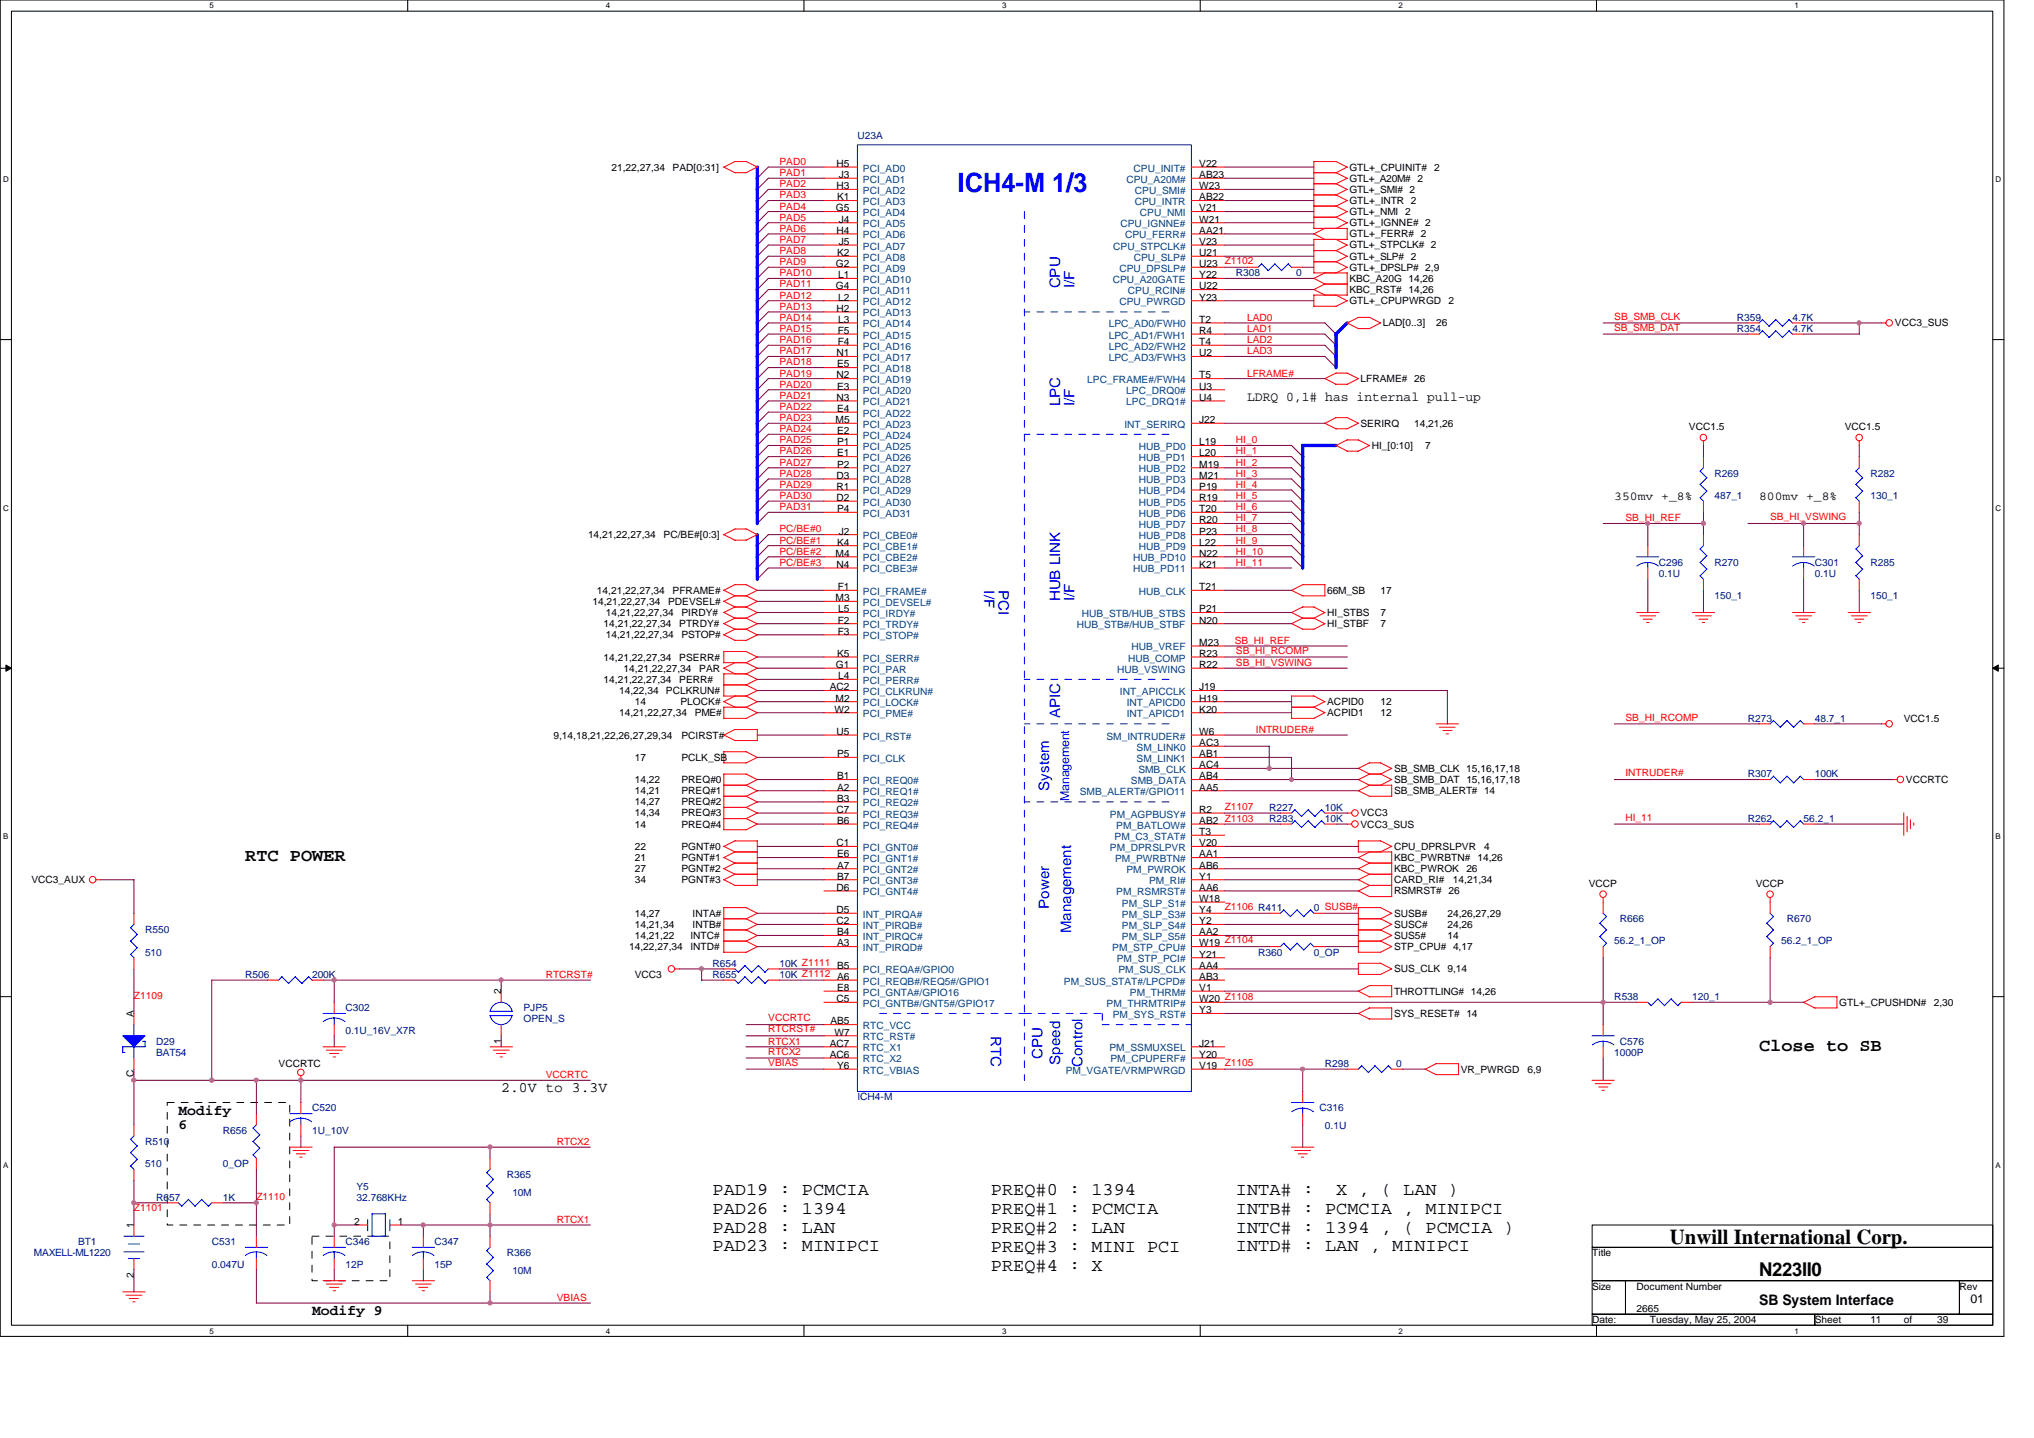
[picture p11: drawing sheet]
<svg xmlns="http://www.w3.org/2000/svg" width="297mm" height="210mm" viewBox="0 0 297 210" stroke-linecap="round" stroke-linejoin="round" font-family="sans-serif">
<defs><g id="words">
<text font-size="3.9" fill="#00f" x="139.8" y="28">ICH4-M 1/3</text>
<text font-size="3.1" x="243.9" y="181.6">Unwill International Corp.</text>
<text font-size="2.8" x="256.9" y="186.3">N223II0</text>
<g font-size="2.6">
<text x="35.8" y="125.7">RTC POWER</text>
<text x="256.9" y="153.4">Close to SB</text>
<text x="104.1" y="174.4">PAD19 : PCMCIA</text>
<text x="104.1" y="177.2">PAD26 : 1394</text>
<text x="104.1" y="179.9">PAD28 : LAN</text>
<text x="144.7" y="174.4">PREQ#0 : 1394</text>
<text x="144.7" y="177.2">PREQ#1 : PCMCIA</text>
<text x="180.5" y="174.4">INTA# :</text>
<text x="180.5" y="177.2">INTB# : PCMCIA , MINIPCI</text>
<text x="180.5" y="179.9">INTC# : 1394 , ( PCMCIA )</text>
<text x="195.2" y="174.4">X , ( LAN )</text>
<text x="104.1" y="182.7">PAD23 : MINIPCI</text>
<text x="144.7" y="180">PREQ#2 : LAN</text>
<text x="144.7" y="182.8">PREQ#3 : MINI PCI</text>
<text x="144.7" y="185.6">PREQ#4 : X</text>
<text x="180.5" y="182.7">INTD# : LAN , MINIPCI</text>
</g>
<g font-size="2.1" fill="#00f">
<text x="154.8" y="42.1" transform="rotate(-90 154.8 42.1)">CPU</text>
<text x="156.9" y="42.1" transform="rotate(-90 156.9 42.1)">I/F</text>
<text x="154.8" y="59.3" transform="rotate(-90 154.8 59.3)">LPC</text>
<text x="156.9" y="59.3" transform="rotate(-90 156.9 59.3)">I/F</text>
<text x="143.7" y="86.2" transform="rotate(90 143.7 86.2)">I/F</text>
<text x="145.8" y="86.2" transform="rotate(90 145.8 86.2)">PCI</text>
<text x="154.8" y="87.8" transform="rotate(-90 154.8 87.8)">HUB LINK</text>
<text x="156.9" y="87.8" transform="rotate(-90 156.9 87.8)">I/F</text>
<text x="154.8" y="104.9" transform="rotate(-90 154.8 104.9)">APIC</text>
<text x="153.2" y="115.4" transform="rotate(-90 153.2 115.4)">System</text>
<text x="153.2" y="132.7" transform="rotate(-90 153.2 132.7)">Power</text>
<text x="156.4" y="136.2" transform="rotate(-90 156.4 136.2)">Management</text>
<text x="144.7" y="151.2" transform="rotate(90 144.7 151.2)">RTC</text>
<text x="152.2" y="154.6" transform="rotate(-90 152.2 154.6)">CPU</text>
<text x="154.8" y="155.4" transform="rotate(-90 154.8 155.4)">Speed</text>
<text x="158.1" y="155.7" transform="rotate(-90 158.1 155.7)">Control</text>
</g>
<g font-size="2.1">
<text x="73.2" y="159.4">2.0V to 3.3V</text>
<text x="26.1" y="162.7">Modify</text>
<text x="26.1" y="164.8">6</text>
<text x="45.6" y="192">Modify 9</text>
<text x="256.9" y="190.5">SB System Interface</text>
</g>
<text font-size="1.9" x="182.1" y="58.5">LDRQ 0,1# has internal pull-up</text>
<g font-size="1.8">
<text x="235.8" y="72.9">350mv +_8%</text>
<text x="256.9" y="72.9">800mv +_8%</text>
<text x="287.8" y="190.2">01</text>
</g>
<text font-size="1.8" fill="#00f" x="156.1" y="116.9" transform="rotate(-90 156.1 116.9)">Management</text>
<g font-size="1.5" fill="#000080">
<text x="125.2" y="20.3">U23A</text>
<text x="180.5" y="40.3">R308</text>
<text x="189.3" y="40.3">0</text>
<text x="253.6" y="46.8">R359</text>
<text x="261.8" y="46.8">4.7K</text>
<text x="253.6" y="48.5">R354</text>
<text x="261.8" y="48.5">4.7K</text>
<text x="250.4" y="69.6">R269</text>
<text x="273.2" y="69.6">R282</text>
<text x="250.4" y="72.8">487_1</text>
<text x="273.2" y="72.8">130_1</text>
<text x="242.2" y="82.6">C296</text>
<text x="250.4" y="82.6">R270</text>
<text x="265" y="82.6">C301</text>
<text x="273.2" y="82.6">R285</text>
<text x="242.2" y="84.2">0.1U</text>
<text x="250.4" y="87.5">150_1</text>
<text x="265" y="84.2">0.1U</text>
<text x="273.2" y="87.5">150_1</text>
<text x="255.3" y="105.3">R273</text>
<text x="265" y="105.3">48.7_1</text>
<text x="255.3" y="113.5">R307</text>
<text x="265" y="113.5">100K</text>
<text x="185.4" y="118.4">R227</text>
<text x="185.4" y="120">R283</text>
<text x="193.5" y="118.4">10K</text>
<text x="193.5" y="120">10K</text>
<text x="255.3" y="120">R262</text>
<text x="263.4" y="120">56.2_1</text>
<text x="21.2" y="136.2">R550</text>
<text x="191.9" y="133">0 SUSB#</text>
<text x="235.8" y="137.9">56.2_1_OP</text>
<text x="236.6" y="134.6">R666</text>
<text x="260.1" y="137.9">56.2_1_OP</text>
<text x="261" y="134.6">R670</text>
<text x="21.2" y="139.5">510</text>
<text x="35.8" y="142.7">R506</text>
<text x="45.6" y="142.7">200K</text>
<text x="104.1" y="142.7">R655</text>
<text x="104.1" y="141.1">R654</text>
<text x="113.8" y="142.7">10K Z1112 A6</text>
<text x="113.8" y="141.1">10K Z1111 B5</text>
<text x="183.7" y="139.5">R360</text>
<text x="191.9" y="139.5">0_OP</text>
<text x="50.4" y="147.6">C302</text>
<text x="76.5" y="147.6">PJP5</text>
<text x="76.5" y="149.2">OPEN_S</text>
<text x="235.8" y="146">R538</text>
<text x="247.1" y="146">120_1</text>
<text x="22.8" y="154.1">BAT54</text>
<text x="22.8" y="152.5">D29</text>
<text x="50.4" y="150.9">0.1U_16V_X7R</text>
<text x="193.5" y="155.7">R298</text>
<text x="203.9" y="155.7">0</text>
<text x="235.8" y="154.1">1000P</text>
<text x="236.6" y="152.5">C576</text>
<text x="125.2" y="160.6">ICH4-M</text>
<text x="21.2" y="167.1">R510</text>
<text x="32.6" y="165.5">R656</text>
<text x="45.6" y="162.2">C520</text>
<text x="45.6" y="165.5">1U_10V</text>
<text x="192.7" y="162.2">C316</text>
<text x="193.5" y="164.8">0.1U</text>
<text x="21.2" y="170.4">510</text>
<text x="32.6" y="170.4">0_OP</text>
<text x="52.1" y="173.6">Y5</text>
<text x="74" y="172">R365</text>
<text x="22.8" y="175.3">R657</text>
<text x="32.6" y="175.3">1K</text>
<text x="52.1" y="175.3">32.768KHz</text>
<text x="74.8" y="174.6">10M</text>
<text x="4.9" y="183.4">MAXELL-ML1220</text>
<text x="11.4" y="181.8">BT1</text>
<text x="30.9" y="181.8">C531</text>
<text x="30.9" y="185">0.047U</text>
<text x="50.4" y="181.8">C346</text>
<text x="50.4" y="185">12P</text>
<text x="63.4" y="181.8">C347</text>
<text x="63.4" y="185">15P</text>
<text x="74" y="183.4">R366</text>
<text x="74.8" y="186">10M</text>
</g>
<g font-size="1.5">
<text x="89.3" y="24.9">21,22,27,34</text>
<text x="98.2" y="24.9">PAD[0:31]</text>
<text x="122.2" y="24.4">H5</text>
<text x="122.2" y="27.6">H3</text>
<text x="122.3" y="29.3">K1</text>
<text x="122.5" y="26">J3</text>
<text x="175.1" y="26">AB23</text>
<text x="175.1" y="24.4">V22</text>
<text x="175.1" y="29.3">AB22</text>
<text x="175.1" y="27.6">W23</text>
<text x="197.1" y="26.5">GTL+_A20M# 2</text>
<text x="197.1" y="28.1">GTL+_SMI# 2</text>
<text x="197.1" y="24.9">GTL+_CPUINIT# 2</text>
<text x="197.1" y="29.8">GTL+_INTR 2</text>
<text x="122.1" y="30.9">G5</text>
<text x="122.2" y="34.1">H4</text>
<text x="122.5" y="32.5">J4</text>
<text x="122.5" y="35.8">J5</text>
<text x="175.1" y="34.1">AA21</text>
<text x="175.1" y="32.5">W21</text>
<text x="175.1" y="30.9">V21</text>
<text x="175.1" y="35.8">V23</text>
<text x="197.1" y="34.6">GTL+_FERR# 2</text>
<text x="197.1" y="33">GTL+_IGNNE# 2</text>
<text x="197.1" y="31.4">GTL+_NMI 2</text>
<text x="122.1" y="39">G2</text>
<text x="122.3" y="37.4">K2</text>
<text x="122.4" y="40.6">L1</text>
<text x="175.1" y="40.6">Y22</text>
<text x="175.1" y="37.4">U21</text>
<text x="175.1" y="39">U23</text>
<text x="197.1" y="41.1">KBC_A20G 14,26</text>
<text x="197.1" y="36.3">GTL+_STPCLK# 2</text>
<text x="197.1" y="37.9">GTL+_SLP# 2</text>
<text x="197.1" y="39.5">GTL+_DPSLP# 2,9</text>
<text x="122.1" y="42.2">G4</text>
<text x="122.2" y="45.5">H2</text>
<text x="122.4" y="43.9">L2</text>
<text x="122.4" y="47.1">L3</text>
<text x="175.1" y="43.9">Y23</text>
<text x="175.1" y="42.2">U22</text>
<text x="175.1" y="47.1">T2</text>
<text x="197.1" y="44.4">GTL+_CPUPWRGD</text>
<text x="197.1" y="42.8">KBC_RST# 14,26</text>
<text x="201.9" y="47.6">LAD[0..3]</text>
<text x="209.7" y="47.6">26</text>
<text x="211.5" y="44.4">2</text>
<text x="276.7" y="47.6">VCC3_SUS</text>
<text x="122.2" y="52">N1</text>
<text x="122.3" y="53.6">E5</text>
<text x="122.3" y="48.7">F5</text>
<text x="122.3" y="50.4">F4</text>
<text x="175.1" y="48.7">R4</text>
<text x="175.1" y="50.4">T4</text>
<text x="175.1" y="52">U2</text>
<text x="122.2" y="55.2">N2</text>
<text x="122.2" y="58.5">N3</text>
<text x="122.3" y="56.9">E3</text>
<text x="175.1" y="55.2">T5</text>
<text x="175.1" y="56.9">U3</text>
<text x="175.1" y="58.5">U4</text>
<text x="198.7" y="55.8">LFRAME# 26</text>
<text x="122" y="61.8">M5</text>
<text x="122.3" y="60.1">E4</text>
<text x="122.3" y="63.4">E2</text>
<text x="122.3" y="65">P1</text>
<text x="175.1" y="61.8">J22</text>
<text x="175.1" y="65">L19</text>
<text x="198.7" y="62.3">SERIRQ</text>
<text x="200.3" y="65.5">HI_[0:10]</text>
<text x="206.5" y="62.3">14,21,26</text>
<text x="208.1" y="65.5">7</text>
<text x="246.7" y="62.8">VCC1.5</text>
<text x="269.4" y="62.8">VCC1.5</text>
<text x="122.2" y="69.9">D3</text>
<text x="122.2" y="71.5">R1</text>
<text x="122.3" y="66.6">E1</text>
<text x="122.3" y="68.3">P2</text>
<text x="175.1" y="66.6">L20</text>
<text x="175.1" y="68.3">M19</text>
<text x="175.1" y="69.9">M21</text>
<text x="175.1" y="71.5">P19</text>
<text x="122.2" y="73.1">D2</text>
<text x="122.3" y="74.8">P4</text>
<text x="175.1" y="73.1">R19</text>
<text x="175.1" y="74.8">T20</text>
<text x="175.1" y="76.4">R20</text>
<text x="85.9" y="78.5">14,21,22,27,34</text>
<text x="96.9" y="78.5">PC/BE#[0:3]</text>
<text x="122" y="81.3">M4</text>
<text x="122.2" y="82.9">N4</text>
<text x="122.3" y="79.6">K4</text>
<text x="122.5" y="78">J2</text>
<text x="175.1" y="78">P23</text>
<text x="175.1" y="79.6">L22</text>
<text x="175.1" y="81.3">N22</text>
<text x="175.1" y="82.9">K21</text>
<text x="86.5" y="88.3">14,21,22,27,34</text>
<text x="87.2" y="86.7">14,21,22,27,34</text>
<text x="88.5" y="89.9">14,21,22,27,34</text>
<text x="97.6" y="88.3">PDEVSEL#</text>
<text x="98.2" y="86.7">PFRAME#</text>
<text x="99.5" y="89.9">PIRDY#</text>
<text x="122" y="87.8">M3</text>
<text x="122.3" y="86.1">F1</text>
<text x="122.4" y="89.4">L5</text>
<text x="175.1" y="89.4">P21</text>
<text x="175.1" y="86.1">T21</text>
<text x="193.8" y="89.9">HI_STBS</text>
<text x="193.8" y="86.7">66M_SB</text>
<text x="201.6" y="86.7">17</text>
<text x="201.6" y="89.9">7</text>
<text x="88.2" y="91.5">14,21,22,27,34</text>
<text x="88.5" y="93.2">14,21,22,27,34</text>
<text x="99.2" y="91.5">PTRDY#</text>
<text x="99.5" y="93.2">PSTOP#</text>
<text x="122.3" y="95.9">K5</text>
<text x="122.3" y="92.6">F3</text>
<text x="122.3" y="91">F2</text>
<text x="175.1" y="91">N20</text>
<text x="175.1" y="94.3">M23</text>
<text x="175.1" y="95.9">R23</text>
<text x="193.8" y="91.5">HI_STBF</text>
<text x="201.6" y="91.5">7</text>
<text x="88.2" y="99.7">14,21,22,27,34</text>
<text x="88.2" y="96.4">14,21,22,27,34</text>
<text x="90.4" y="101.3">14,22,34</text>
<text x="91.1" y="98">14,21,22,27,34</text>
<text x="97.3" y="101.3">PCLKRUN#</text>
<text x="99.2" y="99.7">PERR#</text>
<text x="99.2" y="96.4">PSERR#</text>
<text x="102.1" y="98">PAR</text>
<text x="121.2" y="100.8">AC2</text>
<text x="122.1" y="97.5">G1</text>
<text x="122.4" y="99.1">L4</text>
<text x="175.1" y="97.5">R22</text>
<text x="175.1" y="100.8">J19</text>
<text x="80.8" y="107.8">9,14,18,21,22,26,27,29,34</text>
<text x="90.4" y="104.5">14,21,22,27,34</text>
<text x="92.7" y="102.9">14</text>
<text x="99.4" y="102.9">PLOCK#</text>
<text x="99.5" y="107.8">PCIRST#</text>
<text x="101.5" y="104.5">PME#</text>
<text x="121.9" y="104">W2</text>
<text x="122" y="102.4">M2</text>
<text x="122.2" y="107.3">U5</text>
<text x="175.1" y="107.3">W6</text>
<text x="175.1" y="102.4">H19</text>
<text x="175.1" y="104">K20</text>
<text x="193.8" y="102.9">ACPID0</text>
<text x="193.8" y="104.5">ACPID1</text>
<text x="201.6" y="102.9">12</text>
<text x="201.6" y="104.5">12</text>
<text x="278" y="105.3">VCC1.5</text>
<text x="92.7" y="111">17</text>
<text x="99.5" y="111">PCLK_SB</text>
<text x="122.3" y="113.8">B1</text>
<text x="122.3" y="110.5">P5</text>
<text x="175.1" y="108.9">AC3</text>
<text x="175.1" y="110.5">AB1</text>
<text x="175.1" y="112.1">AC4</text>
<text x="175.1" y="113.8">AB4</text>
<text x="203.6" y="112.7">SB_SMB_CLK 15,16,17,18</text>
<text x="92.7" y="115.9">14,21</text>
<text x="92.7" y="117.5">14,27</text>
<text x="92.7" y="119.2">14,34</text>
<text x="92.7" y="114.3">14,22</text>
<text x="99.5" y="115.9">PREQ#1</text>
<text x="99.5" y="117.5">PREQ#2</text>
<text x="99.5" y="119.2">PREQ#3</text>
<text x="99.5" y="114.3">PREQ#0</text>
<text x="122.2" y="118.7">C7</text>
<text x="122.3" y="115.4">A2</text>
<text x="122.3" y="117">B3</text>
<text x="175.1" y="115.4">AA5</text>
<text x="175.1" y="118.7">R2</text>
<text x="198.7" y="119.2">VCC3</text>
<text x="203.6" y="114.3">SB_SMB_DAT 15,16,17,18</text>
<text x="203.6" y="115.9">SB_SMB_ALERT# 14</text>
<text x="278.3" y="114.3">VCCRTC</text>
<text x="92.7" y="120.8">14</text>
<text x="92.7" y="124.1">22</text>
<text x="92.7" y="125.7">21</text>
<text x="99.5" y="120.8">PREQ#4</text>
<text x="99.5" y="124.1">PGNT#0</text>
<text x="99.5" y="125.7">PGNT#1</text>
<text x="122.2" y="123.5">C1</text>
<text x="122.3" y="125.2">E6</text>
<text x="122.3" y="120.3">B6</text>
<text x="175.1" y="120.3">AB2 Z1103</text>
<text x="175.1" y="121.9">T3</text>
<text x="175.1" y="123.5">V20</text>
<text x="175.1" y="125.2">AA1</text>
<text x="198.7" y="120.8">VCC3_SUS</text>
<text x="203.6" y="125.7">KBC_PWRBTN#</text>
<text x="203.6" y="124.1">CPU_DPRSLPVR</text>
<text x="215.8" y="125.7">14,26</text>
<text x="216.7" y="124.1">4</text>
<text x="4.6" y="128.9">VCC3_AUX</text>
<text x="92.7" y="128.9">34</text>
<text x="92.7" y="127.3">27</text>
<text x="99.5" y="128.9">PGNT#3</text>
<text x="99.5" y="127.3">PGNT#2</text>
<text x="122.2" y="130">D6</text>
<text x="122.3" y="126.8">A7</text>
<text x="122.3" y="128.4">B7</text>
<text x="175.1" y="126.8">AB6</text>
<text x="175.1" y="128.4">Y1</text>
<text x="175.1" y="130">AA6</text>
<text x="175.1" y="131.7">W18</text>
<text x="203.6" y="127.3">KBC_PWROK</text>
<text x="203.6" y="130.6">RSMRST# 26</text>
<text x="203.6" y="128.9">CARD_RI#</text>
<text x="212.2" y="128.9">14,21,34</text>
<text x="214.1" y="127.3">26</text>
<text x="232" y="129.4">VCCP</text>
<text x="256.4" y="129.4">VCCP</text>
<text x="92.7" y="133.8">14,27</text>
<text x="92.7" y="135.4">14,21,34</text>
<text x="92.7" y="137.1">14,21,22</text>
<text x="100.8" y="137.1">INTC#</text>
<text x="101.2" y="133.8">INTA#</text>
<text x="101.2" y="135.4">INTB#</text>
<text x="122.2" y="133.3">D5</text>
<text x="122.2" y="134.9">C2</text>
<text x="122.3" y="136.5">B4</text>
<text x="175.1" y="133.3">Y4</text>
<text x="175.1" y="134.9">Y2</text>
<text x="175.1" y="136.5">AA2</text>
<text x="203.6" y="137.1">SUS5#</text>
<text x="203.6" y="135.4">SUSC#</text>
<text x="203.6" y="133.8">SUSB#</text>
<text x="211.4" y="137.1">14</text>
<text x="211.4" y="135.4">24,26</text>
<text x="211.4" y="133.8">24,26,27,29</text>
<text x="91.9" y="138.7">14,22,27,34</text>
<text x="92.7" y="142.7">VCC3</text>
<text x="100.8" y="138.7">INTD#</text>
<text x="122.3" y="138.2">A3</text>
<text x="175.1" y="138.2">W19</text>
<text x="175.1" y="139.8">Y21</text>
<text x="175.1" y="141.4">AA4</text>
<text x="175.1" y="143">AB3</text>
<text x="203.6" y="141.9">SUS_CLK 9,14</text>
<text x="203.6" y="138.7">STP_CPU# 4,17</text>
<text x="19.5" y="148.4" transform="rotate(-90 19.5 148.4)">A</text>
<text x="73.2" y="145.2" transform="rotate(-90 73.2 145.2)">2</text>
<text x="121.3" y="149.5">AB5</text>
<text x="122.2" y="146.3">C5</text>
<text x="122.3" y="144.7">E8</text>
<text x="175.1" y="144.7">V1</text>
<text x="175.1" y="146.3">W20 Z1108</text>
<text x="175.1" y="147.9">Y3</text>
<text x="203.6" y="148.4">SYS_RESET# 14</text>
<text x="203.6" y="145.2">THROTTLING# 14,26</text>
<text x="268.6" y="146.8">GTL+_CPUSHDN#</text>
<text x="282.4" y="146.8">2,30</text>
<text x="40.7" y="155.7">VCCRTC</text>
<text x="73.2" y="152.4" transform="rotate(-90 73.2 152.4)">1</text>
<text x="121.2" y="152.8">AC7</text>
<text x="121.2" y="154.4">AC6</text>
<text x="121.9" y="151.2">W7</text>
<text x="175.1" y="152.8">J21</text>
<text x="175.1" y="154.4">Y20</text>
<text x="19.5" y="157.3" transform="rotate(-90 19.5 157.3)">C</text>
<text x="122.3" y="156">Y6</text>
<text x="175.1" y="156">V19</text>
<text x="213.3" y="156.6">VR_PWRGD</text>
<text x="223.1" y="156.6">6,9</text>
<text x="19.5" y="179.3" transform="rotate(-90 19.5 179.3)">1</text>
<text x="51.7" y="178.8">2</text>
<text x="58.1" y="178.8">1</text>
<text x="232.5" y="183.4">Title</text>
<text x="19.5" y="186.5" transform="rotate(-90 19.5 186.5)">2</text>
<text x="232.5" y="188.3">Size</text>
<text x="239" y="188.3">Document Number</text>
<text x="239" y="191.5">2665</text>
<text x="286.1" y="188.3">Rev</text>
<text x="232.5" y="193.1">Date:</text>
<text x="241" y="193.1">Tuesday, May 25, 2004</text>
<text x="265" y="193.1">Sheet</text>
<text x="273.2" y="193.1">11</text>
<text x="278" y="193.1">of</text>
<text x="282.9" y="193.1">39</text>
</g>
<g font-size="1.5" fill="#f00">
<text x="113.8" y="24.1">PAD0</text>
<text x="113.8" y="29">PAD3</text>
<text x="113.8" y="25.7">PAD1</text>
<text x="113.8" y="27.3">PAD2</text>
<text x="113.8" y="35.5">PAD7</text>
<text x="113.8" y="30.6">PAD4</text>
<text x="113.8" y="32.2">PAD5</text>
<text x="113.8" y="33.8">PAD6</text>
<text x="113.8" y="40.3">PAD10</text>
<text x="113.8" y="38.7">PAD9</text>
<text x="113.8" y="37.1">PAD8</text>
<text x="113.8" y="42">PAD11</text>
<text x="178.9" y="38.5">Z1102</text>
<text x="113.8" y="46.8">PAD14</text>
<text x="113.8" y="43.6">PAD12</text>
<text x="113.8" y="45.2">PAD13</text>
<text x="182.1" y="46.8">LAD0</text>
<text x="235.8" y="46.7">SB_SMB_CLK</text>
<text x="113.8" y="51.7">PAD17</text>
<text x="113.8" y="50.1">PAD16</text>
<text x="113.8" y="48.5">PAD15</text>
<text x="113.8" y="53.3">PAD18</text>
<text x="182.1" y="48.5">LAD1</text>
<text x="182.1" y="50.1">LAD2</text>
<text x="182.1" y="51.7">LAD3</text>
<text x="235.8" y="48.3">SB_SMB_DAT</text>
<text x="113.8" y="56.6">PAD20</text>
<text x="113.8" y="59.8">PAD22</text>
<text x="113.8" y="55">PAD19</text>
<text x="113.8" y="58.2">PAD21</text>
<text x="182.1" y="55">LFRAME#</text>
<text x="113.8" y="64.7">PAD25</text>
<text x="113.8" y="61.5">PAD23</text>
<text x="113.8" y="63.1">PAD24</text>
<text x="180.5" y="64.7">HI_0</text>
<text x="113.8" y="71.2">PAD29</text>
<text x="113.8" y="69.6">PAD28</text>
<text x="113.8" y="66.3">PAD26</text>
<text x="113.8" y="68">PAD27</text>
<text x="180.5" y="68">HI_2</text>
<text x="180.5" y="71.2">HI_4</text>
<text x="180.5" y="69.6">HI_3</text>
<text x="180.5" y="66.3">HI_1</text>
<text x="113.8" y="72.8">PAD30</text>
<text x="113.8" y="74.5">PAD31</text>
<text x="113.8" y="77.7">PC/BE#0</text>
<text x="180.5" y="77.7">HI_8</text>
<text x="180.5" y="76.1">HI_7</text>
<text x="180.5" y="74.5">HI_6</text>
<text x="180.5" y="72.8">HI_5</text>
<text x="237.4" y="76.1">SB_HI_REF</text>
<text x="258.5" y="75.9">SB_HI_VSWING</text>
<text x="113.8" y="82.6">PC/BE#3</text>
<text x="113.8" y="79.4">PC/BE#1</text>
<text x="113.8" y="81">PC/BE#2</text>
<text x="180.5" y="81">HI_10</text>
<text x="180.5" y="79.4">HI_9</text>
<text x="180.5" y="82.6">HI_11</text>
<text x="180.3" y="94">SB_HI_REF</text>
<text x="180.5" y="95.4">SB_HI_RCOMP</text>
<text x="180.5" y="97.2">SB_HI_VSWING</text>
<text x="183.4" y="107">INTRUDER#</text>
<text x="237.4" y="105.2">SB_HI_RCOMP</text>
<text x="237.4" y="113.3">INTRUDER#</text>
<text x="178.9" y="118.2">Z1107</text>
<text x="237.4" y="119.8">HI_11</text>
<text x="178.9" y="132.8">Z1106 R411</text>
<text x="178.9" y="137.7">Z1104</text>
<text x="79.7" y="142.7">RTCRST#</text>
<text x="19.6" y="145.8">Z1109</text>
<text x="112.2" y="149.1">VCCRTC</text>
<text x="112.2" y="150.7">RTCRST#</text>
<text x="112.2" y="155.6">VBIAS</text>
<text x="112.2" y="152.5">RTCX1</text>
<text x="112.2" y="154">RTCX2</text>
<text x="178.9" y="155.6">Z1105</text>
<text x="79.7" y="157.4">VCCRTC</text>
<text x="81.3" y="167.1">RTCX2</text>
<text x="19.6" y="176.7">Z1101</text>
<text x="37.4" y="175.1">Z1110</text>
<text x="81.3" y="178.5">RTCX1</text>
<text x="81.3" y="189.9">VBIAS</text>
</g>
<g font-size="1.5" fill="#004080">
<text x="126" y="25">PCI_AD0</text>
<text x="126" y="26.7">PCI_AD1</text>
<text x="126" y="28.3">PCI_AD2</text>
<text x="126" y="29.9">PCI_AD3</text>
<text x="164.5" y="26.7">CPU_A20M#</text>
<text x="165.5" y="25">CPU_INIT#</text>
<text x="165.7" y="29.9">CPU_INTR</text>
<text x="165.7" y="28.3">CPU_SMI#</text>
<text x="126" y="31.5">PCI_AD4</text>
<text x="126" y="33.2">PCI_AD5</text>
<text x="126" y="34.8">PCI_AD6</text>
<text x="163.6" y="33.2">CPU_IGNNE#</text>
<text x="164.3" y="34.8">CPU_FERR#</text>
<text x="166.5" y="31.5">CPU_NMI</text>
<text x="126" y="36.4">PCI_AD7</text>
<text x="126" y="38.1">PCI_AD8</text>
<text x="126" y="39.7">PCI_AD9</text>
<text x="126" y="41.3">PCI_AD10</text>
<text x="162.5" y="41.3">CPU_A20GATE</text>
<text x="162.6" y="36.4">CPU_STPCLK#</text>
<text x="163.5" y="39.7">CPU_DPSLP#</text>
<text x="165.6" y="38.1">CPU_SLP#</text>
<text x="126" y="42.9">PCI_AD11</text>
<text x="126" y="44.6">PCI_AD12</text>
<text x="126" y="46.2">PCI_AD13</text>
<text x="126" y="47.8">PCI_AD14</text>
<text x="161.9" y="47.8">LPC_AD0/FWH0</text>
<text x="163.5" y="44.6">CPU_PWRGD</text>
<text x="164.7" y="42.9">CPU_RCIN#</text>
<text x="126" y="49.4">PCI_AD15</text>
<text x="126" y="51.1">PCI_AD16</text>
<text x="126" y="52.7">PCI_AD17</text>
<text x="161.9" y="49.4">LPC_AD1/FWH1</text>
<text x="161.9" y="51.1">LPC_AD2/FWH2</text>
<text x="161.9" y="52.7">LPC_AD3/FWH3</text>
<text x="126" y="54.3">PCI_AD18</text>
<text x="126" y="55.9">PCI_AD19</text>
<text x="126" y="57.6">PCI_AD20</text>
<text x="126" y="59.2">PCI_AD21</text>
<text x="158.8" y="55.9">LPC_FRAME#/FWH4</text>
<text x="164.5" y="57.5">LPC_DRQ0#</text>
<text x="164.5" y="59.2">LPC_DRQ1#</text>
<text x="126" y="60.8">PCI_AD22</text>
<text x="126" y="62.4">PCI_AD23</text>
<text x="126" y="64">PCI_AD24</text>
<text x="126" y="65.7">PCI_AD25</text>
<text x="164.2" y="62.4">INT_SERIRQ</text>
<text x="166.3" y="65.7">HUB_PD0</text>
<text x="126" y="67.3">PCI_AD26</text>
<text x="126" y="68.9">PCI_AD27</text>
<text x="126" y="70.6">PCI_AD28</text>
<text x="166.3" y="67.3">HUB_PD1</text>
<text x="166.3" y="68.9">HUB_PD2</text>
<text x="166.3" y="70.6">HUB_PD3</text>
<text x="126" y="72.2">PCI_AD29</text>
<text x="126" y="73.8">PCI_AD30</text>
<text x="126" y="75.4">PCI_AD31</text>
<text x="166.3" y="72.2">HUB_PD4</text>
<text x="166.3" y="73.8">HUB_PD5</text>
<text x="166.3" y="75.4">HUB_PD6</text>
<text x="166.3" y="77.1">HUB_PD7</text>
<text x="126" y="78.7">PCI_CBE0#</text>
<text x="126" y="80.3">PCI_CBE1#</text>
<text x="126" y="81.9">PCI_CBE2#</text>
<text x="126" y="83.6">PCI_CBE3#</text>
<text x="165.5" y="81.9">HUB_PD10</text>
<text x="165.5" y="83.6">HUB_PD11</text>
<text x="166.3" y="78.7">HUB_PD8</text>
<text x="166.3" y="80.3">HUB_PD9</text>
<text x="126" y="88.4">PCI_DEVSEL#</text>
<text x="126" y="86.8">PCI_FRAME#</text>
<text x="166.3" y="86.8">HUB_CLK</text>
<text x="126" y="90.1">PCI_IRDY#</text>
<text x="126" y="93.3">PCI_STOP#</text>
<text x="126" y="91.7">PCI_TRDY#</text>
<text x="157.3" y="91.7">HUB_STB#/HUB_STBF</text>
<text x="158" y="90.1">HUB_STB/HUB_STBS</text>
<text x="165.2" y="95">HUB_VREF</text>
<text x="126" y="101.4">PCI_CLKRUN#</text>
<text x="126" y="98.2">PCI_PAR</text>
<text x="126" y="99.8">PCI_PERR#</text>
<text x="126" y="96.6">PCI_SERR#</text>
<text x="163.1" y="98.2">HUB_VSWING</text>
<text x="163.6" y="101.4">INT_APICCLK</text>
<text x="164.7" y="96.6">HUB_COMP</text>
<text x="126" y="103.1">PCI_LOCK#</text>
<text x="126" y="104.7">PCI_PME#</text>
<text x="126" y="107.9">PCI_RST#</text>
<text x="161.6" y="107.9">SM_INTRUDER#</text>
<text x="164.5" y="103.1">INT_APICD0</text>
<text x="164.5" y="104.7">INT_APICD1</text>
<text x="126" y="111.2">PCI_CLK</text>
<text x="166" y="109.6">SM_LINK0</text>
<text x="166" y="111.2">SM_LINK1</text>
<text x="166.2" y="112.8">SMB_CLK</text>
<text x="126" y="114.4">PCI_REQ0#</text>
<text x="126" y="116.1">PCI_REQ1#</text>
<text x="126" y="117.7">PCI_REQ2#</text>
<text x="126" y="119.3">PCI_REQ3#</text>
<text x="157.7" y="116.1">SMB_ALERT#/GPIO11</text>
<text x="162.1" y="119.3">PM_AGPBUSY#</text>
<text x="165.2" y="114.4">SMB_DATA</text>
<text x="126" y="124.2">PCI_GNT0#</text>
<text x="126" y="125.8">PCI_GNT1#</text>
<text x="126" y="120.9">PCI_REQ4#</text>
<text x="162.1" y="124.2">PM_DPRSLPVR</text>
<text x="162.8" y="122.6">PM_C3_STAT#</text>
<text x="162.9" y="125.8">PM_PWRBTN#</text>
<text x="163" y="120.9">PM_BATLOW#</text>
<text x="126" y="127.5">PCI_GNT2#</text>
<text x="126" y="129.1">PCI_GNT3#</text>
<text x="126" y="130.7">PCI_GNT4#</text>
<text x="163" y="130.7">PM_RSMRST#</text>
<text x="164.5" y="127.5">PM_PWROK</text>
<text x="167.8" y="129.1">PM_RI#</text>
<text x="126" y="134">INT_PIRQA#</text>
<text x="126" y="135.6">INT_PIRQB#</text>
<text x="126" y="137.2">INT_PIRQC#</text>
<text x="163.8" y="132.3">PM_SLP_S1#</text>
<text x="163.8" y="134">PM_SLP_S3#</text>
<text x="163.8" y="135.6">PM_SLP_S4#</text>
<text x="163.8" y="137.2">PM_SLP_S5#</text>
<text x="126" y="138.8">INT_PIRQD#</text>
<text x="126" y="142.1">PCI_REQA#/GPIO0</text>
<text x="126" y="143.7">PCI_REQB#/REQ5#/GPIO1</text>
<text x="155.4" y="143.7">PM_SUS_STAT#/LPCPD#</text>
<text x="162.4" y="138.8">PM_STP_CPU#</text>
<text x="163.1" y="140.5">PM_STP_PCI#</text>
<text x="163.3" y="142.1">PM_SUS_CLK</text>
<text x="126" y="145.3">PCI_GNTA#/GPIO16</text>
<text x="126" y="147">PCI_GNTB#/GNT5#/GPIO17</text>
<text x="161.6" y="147">PM_THRMTRIP#</text>
<text x="162.5" y="148.6">PM_SYS_RST#</text>
<text x="165" y="145.3">PM_THRM#</text>
<text x="126" y="150.2">RTC_VCC</text>
<text x="126" y="151.8">RTC_RST#</text>
<text x="126" y="153.5">RTC_X1</text>
<text x="126" y="155.1">RTC_X2</text>
<text x="162" y="153.5">PM_SSMUXSEL</text>
<text x="162.2" y="155.1">PM_CPUPERF#</text>
<text x="126" y="156.7">RTC_VBIAS</text>
<text x="155.6" y="156.7">PM_VGATE/VRMPWRGD</text>
</g>
<g font-size="1.2">
<text x="30.6" y="1.2">5</text>
<text x="88.5" y="1.2">4</text>
<text x="146.3" y="1.2">3</text>
<text x="204.2" y="1.2">2</text>
<text x="262.1" y="1.2">1</text>
<text x=".5" y="26.6">D</text>
<text x="291.4" y="26.6">D</text>
<text x=".5" y="74.6">C</text>
<text x="291.4" y="74.6">C</text>
<text x=".5" y="122.5">B</text>
<text x="291.4" y="122.5">B</text>
<text x=".5" y="170.5">A</text>
<text x="291.4" y="170.5">A</text>
<text x="30.6" y="194.7">5</text>
<text x="88.5" y="194.7">4</text>
<text x="146.3" y="194.7">3</text>
<text x="204.2" y="194.7">2</text>
<text x="262.1" y="194.7">1</text>
</g>
</g></defs>
<path d="M0 0h292.6v195.1h-292.6zM1.7 1.6h289.3v191.8h-289.3z" fill="none" stroke="#000" stroke-width=".15"/>
<g fill="#fff">
<path d="M30.6 .2h.6v1.3h-.6z"/>
<path d="M30.6 193.6h.6v1.3h-.6z"/>
</g>
<path d="M59.5 0v1.6M59.5 193.4v1.7" fill="none" stroke="#000" stroke-width=".15"/>
<g fill="#fff">
<path d="M88.5 .2h.6v1.3h-.6z"/>
<path d="M88.5 193.6h.6v1.3h-.6z"/>
</g>
<path d="M117.4 0v1.6M117.4 193.4v1.7" fill="none" stroke="#000" stroke-width=".15"/>
<g fill="#fff">
<path d="M146.3 .2h.7v1.3h-.7z"/>
<path d="M146.3 193.6h.7v1.3h-.7z"/>
</g>
<path d="M175.3 0v1.6M175.3 193.4v1.7" fill="none" stroke="#000" stroke-width=".15"/>
<g fill="#fff">
<path d="M204.2 .2h.6v1.3h-.6z"/>
<path d="M204.2 193.6h.6v1.3h-.6z"/>
</g>
<path d="M233.1 0v1.6M233.1 193.4v1.7" fill="none" stroke="#000" stroke-width=".15"/>
<g fill="#fff">
<path d="M262.1 .2h.6v1.3h-.6z"/>
<path d="M262.1 193.6h.6v1.3h-.6z"/>
<path d="M.5 25.6h.8v1.3h-.8z"/>
<path d="M291.4 25.6h.9v1.3h-.9z"/>
<path d="M.5 73.5h.8v1.3h-.8z"/>
<path d="M291.4 73.5h.9v1.3h-.9z"/>
</g>
<path d="M0 49.6h1.7M291 49.6h1.6" fill="none" stroke="#000" stroke-width=".15"/>
<g fill="#fff">
<path d="M.5 121.5h.7v1.3h-.7z"/>
<path d="M291.4 121.5h.8v1.3h-.8z"/>
</g>
<path d="M0 97.5h1.7M291 97.5h1.6" fill="none" stroke="#000" stroke-width=".15"/>
<path d="M.9 97.1l.8 .4-.8 .5zM291 97.5l.8-.4v.9z" fill="#000" stroke="#000" stroke-width=".15"/>
<g fill="#fff">
<path d="M.5 169.4h.7v1.3h-.7z"/>
<path d="M291.4 169.4h.8v1.3h-.8z"/>
</g>
<path d="M0 145.5h1.7M291 145.5h1.6M232.5 178.8h58.5v3.3h-58.5zM232.5 191.8h32.5v1.6h-32.5zM232.5 186.9h4.9v4.9h-4.9zM232.5 182.1h58.5v4.8h-58.5zM237.4 186.9h48.7v4.9h-48.7zM265 191.8h26v1.6h-26zM286.1 186.9h4.9v4.9h-4.9z" fill="none" stroke="#000" stroke-width=".15"/>
<path d="M24.4 160.9h17.9v17.9h-17.9v-17.9M45.6 180.4h11.3v6.5h-11.3v-6.5" fill="none" stroke="#000" stroke-width=".15" stroke-dasharray="1 1 1 1 1 1 1 1"/>
<g fill="none" stroke="#f00" stroke-width=".15">
<path d="M107.3 23.6h1.7M107.3 23.6l-1.6 .8 1.7 .8M108.9 23.6l1.7 .8M110.6 24.4l-1.6 .8h-1.7M120.3 24.4h4.9M120.3 26h4.9M120.3 27.6h4.9M120.3 29.3h4.9M120.3 30.9h4.9M120.3 32.5h4.9M120.3 34.1h4.9M120.3 35.8h4.9"/>
<path d="M120.3 37.4h4.9M120.3 39h4.9M174 24.4h4.9M174 26h4.9M174 27.6h4.9M174 29.3h4.9M174 30.9h4.9M174 32.5h4.9M174 34.1h4.9M174 35.8h4.9M174 37.4h4.9M174 39h4.9"/>
<path d="M182.1 39h1.6M188.6 39h1.6M191.9 25.2h3.2M191.9 26.8h3.2M191.9 28.4h3.2M191.9 31.7h3.2M191.9 30.1h3.2M191.9 36.6h3.2M191.9 38.2h3.2M191.9 23.6v9.7h4.9l-.1 1.7M191.9 23.6h3.2M193.5 33.3l-1.6 .8 1.6 .8"/>
<path d="M193.5 39.8l-1.6 .8 1.6 .9M195.1 25.2l1.7 .8-1.7 .8 1.7 .9M195.1 31.7l1.7 .8-1.7 .9M195.1 23.6l1.7 .8-1.7 .8M195.1 28.4l1.7 .9-1.7 .8 1.7 .8-1.7 .8M195.1 34.9l1.7 .9-1.7 .8 1.7 .8M195.1 38.2l1.7 .8-1.7 .9M196.7 34.9h-4.8v4.9h4.9l-.1 3.3h-4.8M196.7 27.6l-1.6 .9M196.7 37.4l-1.6 .8M120.3 47.1h4.9M120.3 48.8h4.9"/>
<path d="M120.3 40.6h4.9M120.3 42.3h4.9M120.3 43.9h4.9M120.3 45.5h4.9M120.3 50.4h4.9M120.3 52h4.9M120.3 53.7h4.9M120.3 55.3h4.9M120.3 56.9h4.9M120.3 58.5h4.9M174 47.1h4.9M174 48.8h4.9"/>
<path d="M174 40.6h4.9M174 42.3h4.9M174 43.9h4.9M174 50.4h4.9M174 52h4.9M174 55.3h4.9M174 56.9h4.9M174 58.5h4.9M191.9 42.2l1.6 .9M191.9 43.1v1.6h3.2M193.5 41.5h3.3M193.5 55.2l1.6 .9h1.6"/>
<path d="M193.5 41.4l-1.6 .9M195.1 43.1l1.7 .8M195.1 54.5h1.7l1.6 .8M195.1 54.4l-1.6 .9M196.7 43.9l-1.6 .8M196.7 47.1l1.7 .9M198.4 48h1.6M198.4 55.3l-1.7 .8M200 46.3l1.6 .8M200 46.3h-1.7l-1.6 .9M201.6 47.1l-1.6 .9M255.3 47.1h1.6"/>
<path d="M255.3 48.8h1.6M261.8 47.1h1.6M261.8 48.8h1.6M274.7 47.1h.7M107.3 77.2h1.7M107.3 77.2l-1.6 .9 1.7 .8 1.6-.1 1.6-.8M108.9 77.2l1.7 .8M120.3 60.2h4.9M120.3 61.8h4.9M120.3 63.4h4.9M120.3 65h4.9M120.3 66.7h4.9"/>
<path d="M120.3 68.3h4.9M120.3 69.9h4.9M120.3 71.5h4.9M120.3 73.2h4.9M120.3 74.8h4.9M120.3 78h4.9M120.3 79.7h4.9M174 61.8h4.9M174 65h4.9M174 66.7h4.9M174 68.3h4.9M174 69.9h4.9"/>
<path d="M174 71.5h4.9M174 73.2h4.9M174 74.8h4.9M174 78h4.9M174 79.7h4.9M174 76.4h4.9M193.5 61.8l1.6 .8M195.1 65l1.6 .8M196.7 60.9l1.7 .9M196.7 61h-1.6l-1.6 .8M196.7 64.2h1.7M196.8 64.2l-1.7 .8"/>
<path d="M198.4 64.2l1.6 .8M198.4 61.8l-1.6 .8h-1.7M200 65l-1.7 .9-1.6-.1M240.6 79.7v1.6M248.8 64.4v.6M248.8 66.7v1.6M248.8 73.2v1.6M248.8 78v1.7M263.4 79.7v1.6M271.5 64.4v.6M271.5 66.7v1.6M271.5 73.2v1.6"/>
<path d="M271.5 78v1.7M105.7 91l1.6 .8M105.7 89.4l1.6 .8M105.7 97.5l1.6 .9M105.7 100h3.3l1.6 .8M105.7 95.1v1.6h3.3l1.6 .9M105.7 95.1h3.3l1.6 .8M107.3 87h1.7l1.6 .8M107.3 88.6h1.7l1.6 .8M107.3 91.8h1.7l1.6 .9M107.3 93.5h1.7M107.3 90.2h1.7l1.6 .9"/>
<path d="M107.3 85.3h1.7l1.6 .9M107.4 85.3l-1.7 .9 1.6 .8-1.6 .8 1.6 .8M107.4 91.8l-1.7 .9 1.6 .8M107.4 90.2l-1.7 .8M107.4 88.6l-1.7 .8M107.4 96.7l-1.7 .8M110.6 86.2l-1.7 .8M110.6 87.8l-1.7 .8M110.6 92.7l-1.7 .8M110.6 91l-1.7 .9M110.6 89.4l-1.7 .9M110.6 97.5l-1.7 .9"/>
<path d="M110.6 99.2l-1.7 .8M110.6 95.9l-1.7 .9M110.6 99.2l-1.6-.8h-3.3v3.2h3.3l1.6 .8M120.3 89.4h4.9M120.3 81.3h4.9M120.3 82.9h4.9M120.3 87.8h4.9M120.3 86.2h4.9M120.3 97.5h4.9M120.3 99.2h4.9M120.3 95.9h4.9M120.3 92.7h4.9"/>
<path d="M120.3 91h4.9M174 89.4h4.9M174 81.3h4.9M174 82.9h4.9M174 86.2h4.9M174 97.5h4.9M174 95.9h4.9M174 91h4.9M174 94.3h4.9M188.6 89.4l1.6 .8M188.6 91l1.6 .8M188.6 86.2l1.7 .8"/>
<path d="M190.2 85.3h3.3M190.2 90.2h1.7M190.2 88.6h1.7M190.2 85.3l-1.6 .9M190.3 88.6l-1.7 .8M190.3 90.2l-1.7 .8M191.9 88.6l1.6 .8-1.6 .8 1.6 .8-1.6 .8h-1.7M193.5 85.3v1.7h-3.3M239 89.4h3.3M239.5 89.9h2.3M240 90.4h1.3M240.5 90.9h.3"/>
<path d="M240.6 82.9v1.6M247.1 89.4h3.3M247.6 89.9h2.3M248.1 90.4h1.3M248.6 90.9h.3M248.8 84.5v1.7M261.8 89.4h3.2M262.3 89.9h2.3M262.7 90.4h1.4M263.2 90.9h.4M263.4 82.9v1.6M269.9 89.4h3.3"/>
<path d="M270.4 89.9h2.3M270.8 90.4h1.4M271.4 90.9h.3M271.5 84.5v1.7M105.7 114.6h3.3l1.6 .8M105.7 116.2h3.3l1.6 .9M105.7 119.5h3.3l1.6 .8M105.7 117.9h3.3l1.6 .8M105.7 107.3l1.6 .8M105.7 103.2h3.3l1.6 .9M105.7 103.2v1.7h3.3M105.7 113v8.1h3.3"/>
<path d="M105.7 113h3.3l1.6 .8M107.3 106.5h3.3M107.4 101.6l-1.7 .8 1.6 .8M107.4 106.5l-1.7 .8M110.6 102.4l-1.7 .9M110.6 115.4l-1.7 .8M110.6 117.1l-1.7 .8M110.6 118.7l-1.7 .8M110.6 113.8l-1.7 .8M110.6 106.5v1.6h-3.3M110.6 100.8l-1.7 .8M110.6 104l-1.7 .9"/>
<path d="M110.6 110.6l-1.7 .8M110.6 110.6l-1.6-.9h-3.3v1.7h3.3M120.3 113.8h4.9M120.3 118.7h4.9M120.3 115.4h4.9M120.3 117.1h4.9M120.3 110.6h4.9M120.3 102.4h4.9M120.3 104h4.9M120.3 107.3h4.9M120.3 100.8h4.9M174 113.8h4.9"/>
<path d="M174 118.7h4.9M174 115.4h4.9M174 110.6h4.9M174 102.4h4.9M174 104h4.9M174 107.3h4.9M174 108.9h4.9M174 112.2h4.9M174 100.8h4.9M187 118.7h1.6M188.6 103.2h3.3M188.6 104.9h3.3"/>
<path d="M191.9 101.6l1.6 .8-1.6 .8M191.9 103.2l1.6 .8M191.9 101.6h-3.3v3.3M193.5 118.7h1.6M193.5 104l-1.6 .9M196.7 118.7h.7M198.4 115.4l1.6 .8M200 114.6h3.2v1.6h-3.2M200 114.6l-1.7 .8M200 111.4h1.6M200 111.3l-1.7 .8 1.7 .9-1.7 .8 1.7 .8M201.6 113l1.6 .8"/>
<path d="M201.6 111.4l1.7 .8M203.2 112.2l-1.6 .8h-1.6M203.3 113.8l-1.7 .8M209.7 105.7h3.3M210.2 106.2h2.3M210.7 106.6h1.3M211.2 107.1h.3M256.9 105.7h1.6M256.9 113.8h1.6M263.4 105.7h1.6M263.4 113.8h1.6M274.7 105.7h.7"/>
<path d="M276.4 113.8h.6M278 118.7v3.2M278.5 119.1v2.3M279 119.7v1.3M14 128.4h.7M19.6 133.3v1.6M19.6 139.8v1.6M105.7 123.5l1.6 .9-1.6 .8M105.7 125.2l1.6 .8M105.7 134.1h3.3l1.6 .9M105.7 135.7h3.3l1.6 .9M105.7 137.4h3.3l1.6 .8"/>
<path d="M105.7 132.5v6.5h3.3M105.7 132.5h3.3l1.6 .8M107.3 127.6h3.3M107.3 129.2h3.3M107.3 124.4h3.3M107.3 126h3.3M107.3 122.7h3.3M107.4 126l-1.7 .8 1.7 .8-1.7 .8 1.6 .8M107.4 122.7l-1.7 .8M110.6 120.3l-1.7 .8M110.6 122.7v6.6M110.6 133.3l-1.7 .8"/>
<path d="M110.6 134.9l-1.7 .9M110.6 136.5l-1.7 .9M110.6 138.2l-1.7 .8M120.3 120.3h4.9M120.3 128.4h4.9M120.3 123.5h4.9M120.3 125.2h4.9M120.3 126.8h4.9M120.3 130h4.9M120.3 133.3h4.9M120.3 134.9h4.9M120.3 136.5h4.9"/>
<path d="M120.3 138.2h4.9M174 120.3h4.9M174 128.4h4.9M174 123.5h4.9M174 125.2h4.9M174 126.8h4.9M174 130h4.9M174 133.3h4.9M174 134.9h4.9M174 136.5h4.9M174 138.2h4.9M174 121.9h4.9"/>
<path d="M174 131.7h4.9M174 139.8h4.9M185.4 133.3h1.6M185.4 138.2h1.6M187 120.3h1.6M191.9 133.3h1.6M191.9 138.2h1.6M193.5 120.3h1.6M196.7 120.3h.7M198.3 134.1h3.3l1.6 .8M198.3 135.7h3.3M198.3 137.4h3.3"/>
<path d="M198.4 124.4h4.8v6.5h-3.2M198.4 126.8l1.6 .8M198.4 132.5h3.2M198.4 139h3.2M198.4 130l1.6 .9M198.4 132.5v6.5M200 129.2h3.2M200 126h3.3M200 127.6h3.3M200 126l-1.7 .8M200 124.4l-1.7 .8 1.7 .8M200 127.6l-1.7 .8 1.7 .8-1.7 .9"/>
<path d="M201.6 135.7l1.6 .8M201.6 137.4l1.6 .8M201.6 122.7l1.6 .8M201.6 122.7h-3.3l.1 1.7M201.6 132.5l1.7 .8M203.2 133.3l-1.6 .8M203.3 136.5l-1.7 .9M203.3 134.9l-1.7 .8M203.3 138.2l-1.7 .8M203.3 123.5l-1.7 .9M234.1 131v2.3M234.1 138.2v1.6"/>
<path d="M256.9 120.3h1.6M258.5 131v2.3M258.5 138.2v1.6M263.4 120.3h1.6M279.5 120.1v.4M19.6 147.9v1.7M19.6 154.4v1.7M39 143.1h1.7M43.9 157v.7M45.6 143.1h1.6M47.2 152.8h3.3M47.7 153.3h2.3"/>
<path d="M48.1 153.8h1.4M48.7 154.3h.3M48.8 146.3v1.6M48.8 149.6v1.6M71.6 152.8h3.2M72 153.3h2.4M72.5 153.8h1.3M73 154.3h.4M73.2 144.7v1.6M73.2 149.6v1.6M98.5 141.4h.7M105.7 141.4h1.6"/>
<path d="M105.7 143.1h1.6M112.2 141.4h1.6M112.2 143.1h1.6M120.3 152.8h4.9M120.3 141.4h4.9M120.3 143.1h4.9M120.3 144.7h4.9M120.3 146.3h4.9M120.3 149.6h4.9M120.3 151.2h4.9M120.3 154.4h4.9M120.3 156.1h4.9"/>
<path d="M174 152.8h4.9M174 141.4h4.9M174 143.1h4.9M174 144.7h4.9M174 146.3h4.9M174 154.4h4.9M174 156.1h4.9M174 147.9h4.9M190.2 159.3v1.6M196.7 156.1h1.7M198.4 142.2h3.2M198.4 147.9l1.6 .9"/>
<path d="M200 147.1h3.2M200 143.9h3.2M200 147.1l-1.7 .9M200 143.9l-1.7 .8 1.7 .8M203.2 156.1h1.7M203.2 143.8v1.7h-3.2M203.2 147.1v1.6h-3.2M203.2 141.4l-1.6-.8h-3.2v1.7M203.3 141.4l-1.7 .8M208.1 156.1l1.7 .8h3.2M209.7 155.3h3.3M209.7 155.3l-1.6 .8"/>
<path d="M213 155.2v1.7M232.5 157.7h3.3M233 158.2h2.3M233.5 158.7h1.3M234 159.2h.3M234.1 149.6v1.6M234.1 152.8v1.6M239 146.3h1.6M245.5 146.3h1.6M263.4 146.3l1.6-.8h3.3v1.6h-3.3M263.4 146.3l1.6 .9M19.6 164.2v1.6"/>
<path d="M19.6 170.7v1.6M19.6 178.8v1.6M24.4 175.6h1.7M30.9 175.6h1.7M37.4 162.6v1.6M37.4 169.1v1.6M42.3 167.4h3.3M42.8 167.9h2.3M43.3 168.4h1.3M43.8 168.9h.3M43.9 160.9v1.7M43.9 164.2v1.6"/>
<path d="M52.1 178.8h1.6M56.9 178.8h1.7M71.6 169.1v1.6M71.6 175.6v1.6M188.6 167.4h3.3M189.1 167.9h2.3M189.6 168.4h1.3M190.1 168.9h.3M190.2 162.6v1.6M17.9 188.6h3.3M18.4 189.1h2.3M18.9 189.5h1.3"/>
<path d="M19.4 190h.3M19.6 183.7v1.6M37.4 180.4v1.7M37.4 183.7v1.6M47.2 186.9h3.3M47.7 187.4h2.3M48.1 187.9h1.4M48.7 188.4h.3M48.8 180.4v1.7M48.8 183.7v1.6M60.2 186.9h3.3M60.7 187.4h2.3"/>
<path d="M61.1 187.9h1.4M61.7 188.4h.3M61.8 180.4v1.7M61.8 183.7v1.6M71.6 180.4v1.7M71.6 186.9v1.7"/>
<circle cx="275.9" cy="47.1" r=".48"/>
<circle cx="248.8" cy="63.9" r=".48"/>
<circle cx="271.5" cy="63.9" r=".48"/>
<circle cx="197.9" cy="118.7" r=".48"/>
<circle cx="275.9" cy="105.7" r=".48"/>
<circle cx="277.5" cy="113.8" r=".48"/>
<circle cx="13.5" cy="128.4" r=".48"/>
<circle cx="197.9" cy="120.3" r=".48"/>
<circle cx="234.1" cy="130.5" r=".48"/>
<circle cx="258.5" cy="130.5" r=".48"/>
<circle cx="43.9" cy="156.5" r=".48"/>
<circle cx="98.1" cy="141.4" r=".48"/>
</g>
<g fill="none" stroke="#00f" stroke-width=".15">
<path d="M125.2 21.1h48.8v138.2h-48.8zM184.3 38.5l-.6 .5M186.2 38.5l1 1M186.2 38.5l-1 1-1-1M188.6 39l-.5-.5-.9 1M257.4 46.6l1 1M257.4 48.3l1 1M257.4 46.7l-.5 .5M257.4 48.3l-.5 .5M259.3 46.6l1 1M259.3 46.7l-1 .9M260.3 49.3l-1-1-1 1"/>
<path d="M261.3 46.6l.5 .5M261.3 46.7l-1 .9M261.8 48.8l-.5-.5-1 1M248.3 72.6l.5 .6M248.3 70.7l1 1M248.3 68.7l1 1M248.8 79.6l-.5 .5M248.8 68.3l-.5 .5M249.3 71.7l-1 1M249.3 69.7l-1 1M271 72.6l.5 .6M271 70.7l1 1"/>
<path d="M271 68.7l1 1M271.5 79.6l-.5 .5M271.5 68.3l-.5 .5M272 71.7l-1 1M272 69.7l-1 1M239 81.3h3.2M239 82.6a2.61 2.61 0 0 1 3.2 0M240.6 82.1v.8M248.3 84l.5 .5M248.3 82.1l1 1M248.3 80.1l1 1M249.3 83.1l-1 1"/>
<path d="M249.3 81.1l-1 1M261.7 81.3h3.3M261.8 82.6a2.7 2.7 0 0 1 1.6-.5 2.5 2.5 0 0 1 1.6 .5M263.4 82.1v.8M271 84l.5 .5M271 82.1l1 1M271 80.1l1 1M272 83.1l-1 1M272 81.1l-1 1M188.6 118.7l.5-.5 1 1M190.1 119.2l1-1 .9 1M193 118.2l.5 .5"/>
<path d="M193 119.8l.5 .5M193 118.2l-1 1M193 119.8l-1 1M258.5 113.8l.5-.5 1 1M259 119.8l1 1M259 119.8l-.5 .5M259 105.2l1 1M259 105.2l-.5 .5M260 114.3l1-1 1 1M260.9 119.8l1 1M261 119.8l-1 1M261 105.2l1 1"/>
<path d="M261 105.2l-1 1M262.9 113.3l.5 .5M262.9 105.2l.5 .5M262.9 113.3l-1 1M262.9 105.2l-1 1M19 139.3l.6 .5M19 137.4l1 .9M19.6 134.9l-.6 .5 1 1M20.1 138.3l-1 1M20.1 136.4l-1 1M187 138.2l.5-.5 1 1M187.5 132.8l-.5 .5"/>
<path d="M188.6 120.3l.5-.5 1 1M189.4 137.7l1 1M189.4 137.7l-1 1M189.4 132.8l-.9 1-1-1M190.1 120.8l1-1 .9 1M191.4 137.7l.5 .5M191.4 132.8l.5 .5M191.4 137.7l-1 1M191.4 132.8l-1 1-1-1M233.6 136.7l1 1M234.1 133.3l.5 .5M234.6 137.7l-.5 .5"/>
<path d="M234.6 135.7l-1 1M234.6 133.8l-1 .9 1 1M258 136.7l1 1-.5 .5M258.5 133.3l.5 .5M259 135.7l-1 1M259 133.8l-1 .9 1 1M263.4 120.3l-.5-.5-1 1M17.9 152.8v.8h.4M19.6 149.6v1.6M19.6 152.8v1.7M20.8 152h.4v.8h-3.3M40.7 143.1l.5-.5 1 1"/>
<path d="M42.1 143.6l1-1 1 1M45.6 143.1l-.5-.5-1 1M47.2 147.9h3.3M47.2 149.1a2.7 2.7 0 0 1 1.6-.5 2.5 2.5 0 0 1 1.6 .5M48.8 148.6v1M71.5 148.3h3.3M71.6 147.6h3.2M71.6 147.6a1.63 1.63 0 0 1 1.6-1.3 1.61 1.61 0 0 1 1.6 1.3M71.6 148.2a1.65 1.65 0 0 0 1.6 1.4 1.63 1.63 0 0 0 1.6-1.4M107.3 143l.5 .6M107.3 141.4l.5 .5M108.8 142.6l1 1"/>
<path d="M108.8 140.9l1 1M108.8 142.6l-1 1M108.8 140.9l-1 1M110.7 140.9l1 1M110.7 140.9l-1 1M111.7 143.6l-1-1-1 1M112.2 143.1l-.5 .5M112.2 141.4l-.5 .5M198.8 155.6l1 .9M198.9 155.6l-.6 .5M201.8 156.5l-1-.9-1 1M203.2 156.1l-.5-.5-.9 1"/>
<path d="M232.5 151.2h3.3M232.5 152.5a2.59 2.59 0 0 1 1.6-.5 2.46 2.46 0 0 1 1.6 .5M234.1 152v.8M242.1 145.8l-1 1-.5-.5M244 145.8l1 1M244.1 145.8l-1 1-1-1M245.5 146.3l-.5 .5M19 170.2l.6 .5M19 168.2l1 1M19.6 165.8l-.6 .5 1 1M20.1 169.2l-1 1M20.1 167.3l-1 1"/>
<path d="M26 175.6l.5 .5M27.5 175.1l1 1M27.5 175.1l-1 1M29.4 175.1l1 1M29.5 175.1l-1 1M30.9 175.6l-.5 .5M36.9 166.6l1 1M36.9 164.7l1 .9-.9 1M37.5 164.2l-.5 .5M37.9 167.6l-1 1 .5 .5M42.3 162.6h3.3M42.3 163.7a2.7 2.7 0 0 1 1.6-.5 2.5 2.5 0 0 1 1.6 .5"/>
<path d="M43.9 163.2v1M53.7 178v1.7M56.9 178v1.7M71.1 175.1l.5 .5M71.1 173.1l.9 1M71.1 171.2l.9 .9M71.6 170.7l-.5 .5M72.1 174.1l-1 1M72.1 172.1l-1 1M188.6 160.9h3.3M188.6 162.3a2.7 2.7 0 0 1 1.6-.5 2.5 2.5 0 0 1 1.6 .5M190.2 161.7v.9"/>
<path d="M18.1 180.4h2.9M18.1 182.7h2.9M18.7 183.7h1.7M18.7 181.6h1.7M35.8 182.1h3.3M35.8 183.3a2.61 2.61 0 0 1 3.2 0M37.4 182.7v1M47.2 182.1h3.3M47.2 183.3a2.7 2.7 0 0 1 1.6-.6 2.5 2.5 0 0 1 1.6 .6M48.8 182.7v1M56.3 180.4h-2v-3.2h2v3.3M60.2 182.1h3.3"/>
<path d="M60.2 183.3a2.61 2.61 0 0 1 3.2 0M61.8 182.7v1M71.1 182.6l1 1M71.1 184.5l1 1M71.1 186.5l.5 .5M71.6 182.1l-.5 .5M72 183.5l-.9 1M72 185.5l-.9 1"/>
</g>
<path d="M17.9 151.2h3.3l-1.6 1.6z" fill-rule="evenodd" fill="#00f" stroke="#00f" stroke-width=".15"/>
<path d="M149.6 30.9v126.8M170.7 45.5h-21.1M170.7 63.4h-21.1M170.7 99.2h-21.1M170.7 105.7h-21.1M170.7 117.1h-21.1M128.5 147.9h21.1M149.6 147.9h11.4M161 149.6h13M161 147.9v1.7" fill="none" stroke="#00f" stroke-width=".15" stroke-dasharray="1 1 1 1 1 1 1 1"/>
<g fill="none" stroke="#800040" stroke-width=".15">
<path d="M120.4 32.5h-8.2l-1.6 1.7M120.4 37.4h-8.2l-1.6 1.6M120.4 27.6h-8.2l-1.6 1.7M120.4 24.4h-8.2l-1.6 1.6M120.4 39h-8.2l-1.6 1.7M120.4 26h-8.2l-1.6 1.7M120.4 35.8h-8.2l-1.6 1.6M120.4 34.1h-8.2l-1.6 1.7M120.4 29.3h-8.2l-1.6 1.6M120.4 30.9h-8.2l-1.6 1.6M178.9 39h3.2M178.9 27.6h13"/>
<path d="M178.9 24.4h13M178.9 35.8h13M178.9 30.9h13M178.9 29.3h13M178.9 37.4h13M178.9 32.5h13M178.9 34.1h13M178.9 26h13M190.2 39h1.7M120.4 58.5h-8.2l-1.6 1.7M120.4 53.7h-8.2l-1.6 1.6M120.4 50.4h-8.2l-1.6 1.6"/>
<path d="M120.4 47.1h-8.2l-1.6 1.7M120.4 56.9h-8.2l-1.6 1.6M120.4 55.3h-8.2l-1.6 1.6M120.4 43.9h-8.2l-1.6 1.7M120.4 42.3h-8.2l-1.6 1.6M120.4 40.6h-8.2l-1.6 1.7M120.4 48.8h-8.2l-1.6 1.6M120.4 45.5h-8.2l-1.6 1.7M120.4 52h-8.2l-1.6 1.7M178.9 47.1h14.6l1.6 1.7M178.9 52h14.6l1.6 1.7M178.9 48.8h14.6l1.6 1.6"/>
<path d="M178.9 50.4h14.6l1.6 1.6M178.9 42.3h13M178.9 43.9h13M178.9 40.6h13M178.9 55.3h14.6M234.1 48.8h21.2M234.1 47.1h21.2M263.4 48.8h8.1M263.4 47.1h11.4M271.5 47.1v1.7M120.4 79.7h-8.2l-1.6 1.6M120.4 78h-8.2l-1.6 1.7"/>
<path d="M120.4 74.8h-8.2l-1.6 1.6M120.4 65h-8.2l-1.6 1.7M120.4 71.5h-8.2l-1.6 1.7M120.4 60.2h-8.2l-1.6 1.6M120.4 68.3h-8.2l-1.6 1.6M120.4 66.7h-8.2l-1.6 1.6M120.4 61.8h-8.2l-1.6 1.6M120.4 73.2h-8.2l-1.6 1.6M120.4 63.4h-8.2l-1.6 1.6M120.4 69.9h-8.2l-1.6 1.6M178.9 76.4h9.7M178.9 68.3h9.7"/>
<path d="M178.9 78h9.7M178.9 79.7h9.7M178.9 71.5h9.7M178.9 73.2h9.7M178.9 66.7h9.7M178.9 74.8h9.7M178.9 69.9h9.7M178.9 65h9.7M178.9 61.8h14.6M188.6 65l1.6 1.7M188.6 69.9l1.6 1.6M188.6 68.3l1.6 1.6"/>
<path d="M188.6 73.1l1.6 1.7M188.6 79.6l1.6 1.7M188.6 66.6l1.6 1.7M188.6 78l1.6 1.7M188.6 71.5l1.6 1.7M188.6 74.8l1.6 1.6M188.6 76.4l1.6 1.6M234.1 76.4h14.7M240.6 76.4v3.3M248.8 65v1.7M248.8 74.8v3.3M255.3 76.4h16.2"/>
<path d="M263.4 76.4v3.3M271.5 65v1.7M271.5 74.8v3.3M110.6 86.2h9.8M110.6 91h9.8M110.6 95.9h9.8M110.6 89.4h9.8M110.6 99.2h9.8M110.6 97.5h9.8M110.6 92.7h9.8M110.6 87.8h9.8M120.4 82.9h-8.2l-1.6 1.7"/>
<path d="M120.4 81.3h-8.2l-1.6 1.6M178.9 86.2h9.7M178.9 91h9.7M178.9 95.9h17.9M178.9 89.4h9.7M178.9 82.9h9.7M178.9 81.3h9.7M178.9 97.5h17.9M178.9 94.3h17.9M188.6 81.3l1.6 1.6M240.6 84.5v4.9M248.8 86.2v3.2"/>
<path d="M263.4 84.5v4.9M271.5 86.2v3.2M110.6 113.8h9.8M110.6 115.4h9.8M110.6 102.4h9.8M110.6 118.7h9.8M110.6 107.3h9.8M110.6 117.1h9.8M110.6 110.6h9.8M110.6 100.8h9.8M110.6 104h9.8M178.8 118.7h8.2"/>
<path d="M178.9 113.8h19.5M178.9 115.4h19.5M178.9 102.4h9.7M178.9 107.3h17.9M178.9 112.2h19.5M178.9 110.6h9.7M178.9 100.8h32.5M178.9 104h9.7M178.9 108.9h6.5v3.3M188.6 110.6v3.2M195.1 118.7h1.7M211.4 100.8v4.9"/>
<path d="M235.8 105.7h21.1M235.8 113.8h21.1M265 105.7h9.8M265 113.8h11.4M14.7 128.4h4.9v4.9M110.6 138.2h9.8M110.6 120.3h9.8M110.6 128.4h9.8M110.6 125.2h9.8M110.6 126.8h9.8M110.6 123.5h9.8M110.6 134.9h9.8"/>
<path d="M110.6 136.5h9.8M110.6 133.3h9.8M178.9 138.2h6.5M178.9 120.3h8.1M178.9 128.4h19.5M178.9 125.2h19.5M178.9 126.8h19.5M178.9 123.5h19.5M178.9 134.9h19.5M178.9 136.5h19.5M178.9 130h19.5M178.9 133.3h6.5"/>
<path d="M193.5 138.2h4.9M193.5 133.3h4.9M195.1 120.3h1.7M234.1 139.8v9.8M235.8 120.3h21.1M258.5 139.8v6.5M265 120.3h13M19.6 141.4v6.6M19.6 156.1v8.1M19.6 157.7h66.6M37.4 157.7v4.9M39.1 143.1h-8.2v14.6"/>
<path d="M43.9 157.7v3.3M47.2 143.1h39M48.8 143.1v3.2M48.8 151.2v1.6M73.2 143v1.7M73.2 151.2v1.6M99.2 141.4h6.5M102.5 141.4v1.7h3.2M108.9 152.8h11.4M109 151.2h11.4M109 156.1h11.4M109 154.4h11.4"/>
<path d="M109 149.6h11.4M113.8 143.1h6.6M113.8 141.4h6.6M178.9 156.1h17.9M178.9 147.9h19.5M178.9 144.7h19.5M178.9 141.4h19.5M178.9 146.3h60.1M190.2 156.1v3.2M204.9 156.1h3.2M234.1 154.4v3.3M247.1 146.3h16.3"/>
<path d="M19.6 172.3v6.5M19.6 175.6h4.8M32.6 175.6h4.9M37.4 170.7v9.8M43.9 165.8v1.7M48.8 167.4v13M48.8 178.8h3.3M48.8 167.4h37.4M58.6 178.8h27.6M61.8 178.8v1.6M71.6 167.4v1.7M71.6 177.2v3.3"/>
<path d="M190.2 164.2v3.3M19.6 185.3v3.3M37.4 185.3v4.9h48.8M48.8 185.3v1.7M61.8 185.3v1.7M71.6 188.6v1.6"/>
</g>
<path d="M110.6 24.4v52M196.7 47.1l-1.6 1.7v4.9M110.6 78v6.6M195.1 65h-4.9v17.9" fill="none" stroke="#00f" stroke-width=".49"/>
<g fill="#f0f" stroke="#f0f" stroke-width=".15">
<circle cx="48.8" cy="143" r=".32"/>
<circle cx="61.8" cy="178.8" r=".32"/>
<circle cx="71.6" cy="178.8" r=".32"/>
<circle cx="240.6" cy="76.4" r=".32"/>
<circle cx="71.6" cy="167.4" r=".32"/>
<circle cx="30.9" cy="157.7" r=".32"/>
<circle cx="37.4" cy="157.7" r=".32"/>
<circle cx="248.7" cy="76.4" r=".32"/>
<circle cx="73.2" cy="143" r=".32"/>
<circle cx="43.9" cy="157.7" r=".32"/>
<circle cx="263.4" cy="76.4" r=".32"/>
<circle cx="19.5" cy="157.7" r=".32"/>
<circle cx="271.5" cy="76.4" r=".32"/>
<circle cx="71.6" cy="190.2" r=".32"/>
<circle cx="48.8" cy="178.8" r=".32"/>
<circle cx="190.2" cy="156" r=".31"/>
<circle cx="271.5" cy="47.1" r=".32"/>
<circle cx="258.5" cy="146.3" r=".32"/>
<circle cx="188.6" cy="113.8" r=".32"/>
<circle cx="185.4" cy="112.2" r=".32"/>
<circle cx="19.5" cy="175.6" r=".32"/>
<circle cx="37.4" cy="175.6" r=".32"/>
<circle cx="102.4" cy="141.4" r=".32"/>
<circle cx="234.1" cy="146.3" r=".32"/>
</g>
<use href="#words"/>
</svg>
